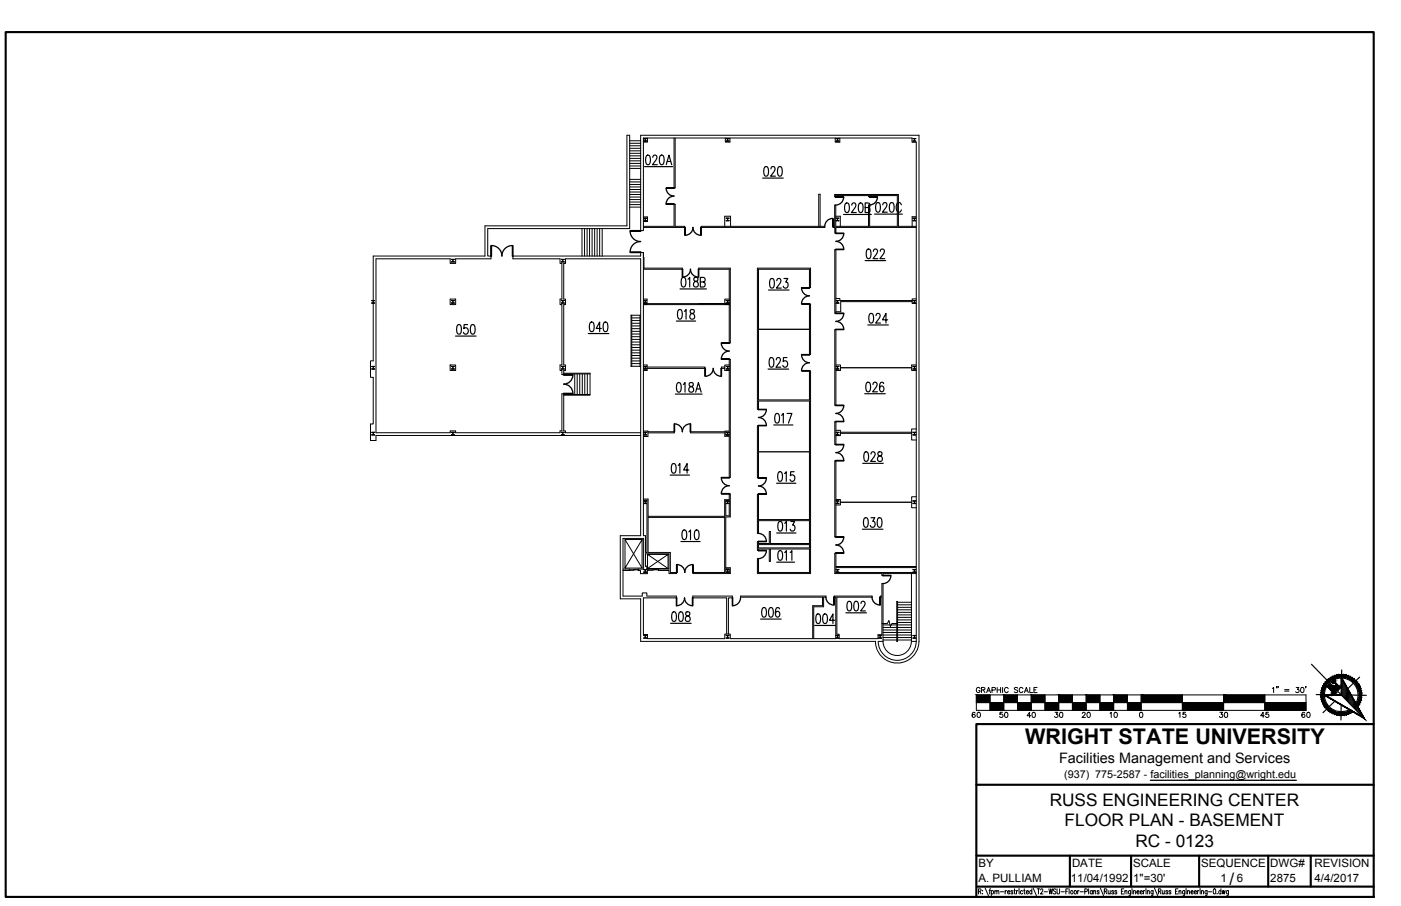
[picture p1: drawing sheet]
<svg xmlns="http://www.w3.org/2000/svg" width="432mm" height="279mm" viewBox="0 0 432 279" stroke-linecap="round" stroke-linejoin="round" font-family="sans-serif">
<defs><g id="words">
<text font-size="6.7" x="315.9" y="229.5">WRIGHT STATE UNIVERSITY</text>
<g font-size="5.3">
<text x="323.5" y="248.4">RUSS ENGINEERING CENTER</text>
<text x="328.1" y="254.9">FLOOR PLAN - BASEMENT</text>
<text x="349.9" y="261.3">RC - 0123</text>
<text x="378.9" y="272.8">/</text>
</g>
<g font-size="4.9">
<text x="298.8" y="222.6">60</text>
<text x="307.3" y="222.6">50</text>
<text x="315.7" y="222.6">40</text>
<text x="324.2" y="222.6">30</text>
<text x="332.7" y="222.6">20</text>
<text x="341.1" y="222.6">10</text>
<text x="362.3" y="222.6">15</text>
<text x="375" y="222.6">30</text>
<text x="387.7" y="222.6">45</text>
<text x="400.4" y="222.6">60</text>
</g>
<text font-size="4.4" x="326.4" y="235.4">Facilities Management and Services</text>
<g font-size="3.5">
<text x="301.6" y="267.4">BY</text>
<text x="330.4" y="267.4">DATE</text>
<text x="349.3" y="267.4">SCALE</text>
<text x="370.2" y="267.4">SEQUENCE</text>
<text x="391.5" y="267.4">DWG#</text>
<text x="405.2" y="267.4">REVISION</text>
<text x="301.6" y="272.1">A. PULLIAM</text>
<text x="330.1" y="272.1">11/04/1992</text>
<text x="349.3" y="272.1">1&quot;=30'</text>
<text x="376.2" y="272.1">1</text>
<text x="381.2" y="272.1">6</text>
<text x="391.5" y="272.1">2875</text>
<text x="405.1" y="272.1">4/4/2017</text>
</g>
<text font-size="3.3" x="328" y="239.9">(937) 775-2587 - facilities_planning@wright.edu</text>
</g></defs>
<!-- layer: A-EXISTING -->
<g fill="none" stroke="#000" stroke-width=".31">
<path d="M194.1 59.2h3.4M194.1 60h3.4M194.1 48.8h3.4M194.1 49.6h3.4M194.1 50.4h3.4M194.1 51.2h3.4M194.1 51.9h3.4M194.1 55.3h3.4M194.1 56.1h3.4M194.1 56.9h3.4M194.1 57.7h3.4M194.1 58.4h3.4"/>
<path d="M194.1 45.7h3.4M194.1 46.5h3.4M194.1 47.3h3.4M194.1 48.1h3.4M194.1 45h3.4M194.1 44.2h3.4M194.1 43.4h3.4M198.4 42.7l.4 .1v.6M198.4 42.7h.1M198.4 43.5v.1M198.4 42.7h.9M198.4 43.6h.9"/>
<path d="M198.8 43.5h-.4M198.8 43.4v.1M198.9 43.4l.4 .1M199.2 42.8h-.3v.6M199.3 42.7h.1M199.3 43.5v.1M199.3 42.7l-.1 .1M199.6 42.6v1.2h-1.3M207.7 42.6v15.3h.4v-15.3M223.6 42.6v1.2h1.4v-1.2M223.8 42.7l.1 .1M223.8 42.7h.9"/>
<path d="M223.8 43.6h.9M223.8 42.7h.1M223.8 43.5v.1M223.9 42.8h.3M224.2 42.7v.8h-.4M224.2 43.4v.1M224.3 42.7v.7M224.3 43.5h.4M224.7 42.7h.1M224.7 43.5v.1M224.7 42.7l-.4 .1M257.4 42.6v1.3h1.4v-1.3"/>
<path d="M257.7 42.7l.4 .1M257.7 43.5h.8M257.7 42.7h.8M257.7 43.6h.8M257.7 42.7h.1M257.7 43.5v.1M258.1 42.8v.6M258.5 42.8h-.4M258.5 42.7h.1M258.5 43.5v.1M258.5 42.7v.1M281.4 42.7l.4 .1v.6"/>
<path d="M281.4 42.7h.9M281.4 43.6h.9M281.4 42.7h.1M281.4 43.5v.1M281.8 43.5h-.4M281.8 43.4v.1M281.8 43.4l.4 .1M282.2 43.4l.1 .1M282.3 42.7l-.4 .1v.6M282.3 43.5v.1M282.3 42.7l-.1 .1M139.1 80h.4"/>
<path d="M139.2 80h.8M139.2 80h.1M140 80h.1M173 80h.4M173 80h.9M173 80h.1M173.9 80h.1M173.9 80h-.4v.7M179.4 70.5v8.5M180.2 70.5v8.5M180.9 70.5v8.5M181.7 70.5v8.5"/>
<path d="M182.5 70.5v8.5M183.3 70.5v8.5M184 70.5v8.5M184.8 70.5v8.5M185.6 70.5v8.5M194.1 60.8h3.4M194.1 61.5h3.4M194.1 62.3h3.4M194.1 63.1h3.4M194.1 63.9h3.4M198.3 77.9l.2 4.8h11.8v.3h-12M198.3 77.9h-.8v1.1h-39.4v.8h14.5v1.4h.6v11h-.6v1.7h.6v18.7h-.6v1.7h.6v1.2h.6v-1.2h.5v-1.7h-.5v-18.7h.5v-1.7h-.5v-11h.5v-1.4h23.2v85.4h-6.3v19.5h6.3v13.1h72.3a6.7 6.7 0 0 0 6.7 6.7 6.7 6.7 0 0 0 6.7-6.7v-156.1h-85.7v29.4h.8v-28.5h82.8v1.3h1.3v130.8h-24.8v-4.1h-.3v6.3h14.5v.5h.4v-.5h10.2"/>
<path d="M198.3 69.8h9.4v-6.8h.4v6.8h2.9v.3h-12.7M198.3 77.9v87.3h.6v5.2h.5v-16.2h-1.1M198.3 66.9h1.3v1.4h-1.3M198.4 67.3h.4M198.4 67.3h.1M198.4 67.3h.9M198.8 67.3v.1M198.8 67.4v.6l-.4 .1h.9M198.9 67.3v.7h.3M199.2 68l.1 .1M199.3 67.3h.1M199.3 67.3h-.4"/>
<path d="M216.1 69.8h38.1v.3h-38.1zM223.4 69.8v-3.1h1.8v3.1M223.8 67.3h.4M223.8 67.3h.9M223.8 67.3h.1M223.9 68l-.1 .1M223.9 68h.3M224.2 67.3v.1M224.2 67.4v.6M224.3 67.3v.7M224.3 68l.4 .1h-.9M224.7 67.3h.1"/>
<path d="M224.7 67.3h-.4M252.3 69.8v-9.9h.5v9.9M257.3 77h.3v19.6h-.3zM257.6 66.7h1.4v3.1M257.7 67.3h.4M257.7 67.3h.8M257.7 67.3h.1M258 67.3l.1 .1M258.1 68l-.4 .1h.8M258.1 67.4v.6M258.1 68h.4M258.2 67.3l-.1 .1"/>
<path d="M258.5 68v.1M258.5 67.3h.1M258.5 67.3h-.3M281.4 67.3h.4M281.4 67.3h.9M281.4 67.3h.1M281.8 67.3v.1M281.8 67.4v.6l-.4 .1h.9M281.9 67.3v.7h.3M281.9 67.3h.3M282.2 68l.1 .1M282.3 67.3h.1"/>
<path d="M282.3 67.3h-.1M282.4 69.8h-5.5v-9.8h-19.6v.7h.3v-.4h10.1v.4h.3v-.4h8.6v9.5h-8.6v-6.6h-.3v6.6h-10.1v-6.5h-.3v6.5h-.6v.3h.6v1.8h.3v-1.8h24.8M282.4 66.8h-1.3v3M114.6 92.7h.1M114.6 93.4l.9 .1zM114.6 92.7h.9M115 92.7h.1M115.5 92.7h-.1M115.5 92.7h.1M138.7 92.2h1.7v1.7h-1.7zM139.1 92.7h.1M139.2 92.7h.1"/>
<path d="M139.2 92.7h.8M139.2 80.7l.8 .1M139.5 80l.1 .1M139.5 92.7l.1 .7M139.6 80.1v.6h-.4M139.6 93.4h-.1M139.7 80l-.1 .7h.4M139.7 92.7l-.1 .7h.4M139.7 80h.3M140 80.7v.1M140 93.4l-.9 .1 .4-.1M140 92.7h.1"/>
<path d="M173 92.7h.1M173 92.7h.9M173.1 80.7l-.1 .1M173.4 92.7v.1M173.4 80v.1M173.4 80.1v.6M173.4 92.8v.6M173.4 93.4l-.4 .1M173.4 80.7l-.4 .1 .8-.1M173.5 93.4h.1M173.5 80.7h.3M173.5 92.8v.6"/>
<path d="M173.5 92.7v.1M173.5 80v.1M173.5 93.4l.4 .1h-.9M173.9 92.7h.1M173.9 92.7h-.1M194.7 97.2v15.8h-.2v-15.8h3M194.7 99.7h2.5M194.7 98.9h2.5M194.7 98h2.5M197.2 97.2v15.8h.3M198.3 92.2h1.1v1.7M198.3 93.9h26.5"/>
<path d="M198.3 93.6h26.5M198.4 92.7h.1M198.4 92.7h.9M198.8 92.7v.7M198.8 93.4h.1M198.9 92.7v.7l.4 .1h-.9l.4-.1M199.3 92.7h.1M199.3 92.7h-.1M215.4 82.7h9.7v23h-.3v-22.7h-9.4zM223.8 92.7h.1M223.8 92.7h.9M224.2 92.7v.7"/>
<path d="M224.2 93.4l-.4 .1h.9l-.4-.1M224.2 93.4h.1M224.3 93.4h.1M224.3 92.7v.7M224.7 92.7h.1M224.7 92.7h-.1M224.8 92.2h-1.4v1.7M233.4 82.7h16.4v6h-.3v-5.7h-15.7v40.3h15.7v-8.9h.3v62.5h-16.4v-4.6h.4v4.2h15.7v-7.2h-12.1v3.8h-.3v-3.8h-3.3v.4h-.4v-2.7h.4v.6h3.3v-3.7h.3v3.7h12.1v-7h-15.7v3.9h-.4v-12.1h.4v7.8h15.7v-36.5h-15.7v2.5h-.4zM249.5 93.8h.3v15.5h-.3zM257.6 92h1.3v.7h22.2M258 92.7l.1 .1M258.1 93.4l-.4 .1"/>
<path d="M258.1 92.8v.6M258.1 93.4l.4 .1h-.8M258.2 92.7l-.1 .1M258.5 92.7h-.8M258.5 92.7h.1M281.1 93h-22v3.1h-1.5M281.4 92.7h.1M281.4 92.7h.9M281.8 92.7v.7M281.8 93.4h.1M281.9 92.7v.7h.3M282.2 93.4l-.8 .1 .4-.1"/>
<path d="M282.3 92.7h.1M282.3 92.7h-.1M282.4 92.2h-1.3v1.4h1.3M114.6 113l.4 .1M114.6 113h.9M114.6 113.8h.9M114.6 113h.1M114.6 113.8h.1M115 113.7l-.4 .1M115 113.1v.6M115.1 113.7l.4 .1M115.4 113l-.3 .1"/>
<path d="M115.5 113h-.1M115.5 113h.1M115.5 113.8h.1M138.7 112.6h1.7v1.7h-1.7zM139.1 113h.5v.7M139.2 113h.1M139.2 113.8h.1M139.2 113h.8M139.2 113.8h.8M139.5 113.8h-.4M139.6 113.7l-.1 .1M140 113.7v.1"/>
<path d="M140 113l-.4 .1v.6l.4 .1M140 113.8h.1M140 113h.1M173 113h.1M173 113.8h.9M173 113.8h.1M173.1 113l.3 .1M173.4 113.1v.6M173.4 113.7l-.4 .1M173.5 113.7v.1M173.5 113.1v.6M173.5 113.8h.4"/>
<path d="M173.8 115.1h8.1v6.8h-8.1M173.8 115.3h8.1M173.9 113h-.9M173.9 113h.1M173.9 113.8h.1M173.9 113l-.4 .1M177.1 115.3v6.4M177.9 115.3v6.4M178.7 115.3v6.4M179.5 115.3v6.4M180.2 115.3v6.4M181 115.3v6.4"/>
<path d="M194.7 113h2.5M194.7 112.1h2.5M194.7 111.3h2.5M194.7 110.5h2.5M194.7 109.6h2.5M194.7 108.8h2.5M194.7 108h2.5M194.7 107.2h2.5M194.7 106.3h2.5M194.7 105.5h2.5M194.7 104.7h2.5M194.7 103.8h2.5"/>
<path d="M194.7 103h2.5M194.7 102.2h2.5M194.7 101.4h2.5M194.7 100.5h2.5M198.3 112.6h1.1v1.7h-1.1M198.4 113h.4v.7M198.4 113h.1M198.4 113.8h.1M198.4 113h.9M198.4 113.8h.9M198.8 113.8h-.4M198.8 113.7v.1"/>
<path d="M199.2 113h-.3v.7l.4 .1M199.3 113h.1M199.3 113.8h.1M199.3 113h-.1M199.4 113.2h17.9v.4h-17.9M223.4 113.2h-1v.4h1M223.8 113h.1M223.8 113h.9M223.8 113.8h.9M223.8 113.8h.1M223.9 113h.3M224.2 113v.7"/>
<path d="M224.2 113.8h-.4M224.2 113.7v.1M224.3 113.7v.1M224.3 113v.7M224.3 113.8h.4M224.7 113h.1M224.7 113.8h.1M224.7 113h-.4M224.8 110.8h.3v36.4h-.3v-12.7h-1.4v-1h-10.5v-.3h10.5v-.3h1.4zM224.8 112.6h-1.4v1.7h1.4M257.3 101.7h.3v23.3h-.3zM257.6 112.6h1.5v1.7h-1.5"/>
<path d="M258.1 113.7l-.4 .1h.8M258.1 113.1v.6M258.1 113.7l.4 .1M258.5 113l-.4 .1M258.5 113h-.8l.4 .1M258.5 113h.1M258.5 113.8h.1M281.4 113h.4v.7M281.4 113h.9M281.4 113.8h.9M281.4 113h.1M281.4 113.8h.1"/>
<path d="M281.8 113.8h-.4M281.8 113.7v.1M282.2 113.7l.1 .1M282.3 113l-.5 .1 .1 .6 .3 .1M282.3 113.8h.1M282.3 113h-.1M282.4 112.6h-1.4v1.7h1.4M114.6 133.3l.4 .1M114.6 134.1h.9M114.6 133.3h.9M114.6 133.3h.1M114.6 134.1h.1"/>
<path d="M115 133.4v.6M115.5 133.3l-.4 .1M115.5 133.3h.1M115.5 134.1h.1M139.1 133.3l.4 .1M139.2 133.3h.1M139.2 134.1h.1M139.2 133.3h.8M139.2 134.1h.8M139.5 133.3l.1 .1M139.5 134.1h-.4M139.6 133.4v.6"/>
<path d="M139.6 134l-.1 .1M139.6 134l.4 .1M140 134.1h.1M140 133.4h-.4v.6M140 133.3h.1M140 133.3v.1M173 133.3l.4 .1M173 133.3h.9M173 134.1h.9M173 133.3h.1M173 134.1h.1M173.4 133.4v.6"/>
<path d="M173.5 133.4v.6M173.5 134.1h-.5M173.5 133.3v.1M173.5 134.1h.4M173.8 121.7h8.1M173.9 133.3h.1M173.9 134.1h.1M173.9 133.3l-.4 .1M197.5 133.4h-23.2v-.5h-.5v-11.5h-.6v11.5h-.6v.5h-32.2v-.5h-1.7v.5h-22.8v-53.6h22.8v1.4h1.7v-1.4h10.9v-.8h-1v-8.5h43.8v-28.8h-.9v28h-43.7v9.3h-34.5v32.3h-.8v5.1h.8v14.4h-.8v5h1.7v-1.5h81.6M198.3 132.9h1.4v1.7h-1.4M198.4 133.3l.4 .1M198.4 133.3h.1"/>
<path d="M198.4 134.1h.1M198.4 133.3h.9M198.4 134.1h.9M198.8 133.3v.1M198.8 134.1h-.4M198.8 133.4v.6M198.8 134v.1M198.9 134l.4 .1M199.3 133.3h.1M199.3 134.1h.1M199.3 133.3l-.4 .1v.6M199.7 133.2h8.1v.3h-8.1"/>
<path d="M223.7 133.3h1.1v.9h-1.1zM223.8 133.3l.4 .1M223.8 133.3h.9M223.8 134.1h.9M223.8 133.3h.1M223.8 134.1h.1M224.2 133.3v.1M224.2 133.4v.7h-.4M224.2 134v.1M224.3 133.4v.6M224.3 133.3v.1M224.3 134.1h.4"/>
<path d="M224.7 133.3h.1M224.7 134.1h.1M224.7 133.3l-.4 .1M233.4 131.3h.4v16.1h-.4zM257.3 130h.3v7h-.3zM257.6 132.7h1.4v1.6h-1.4M257.7 134.1h.8zM258.1 133.4v.6M258.5 133.3h-.8l.4 .1M258.5 133.3h.1M258.5 134.1h.1M258.5 133.3l-.4 .1"/>
<path d="M259 133.3h22M259 133.6h22M281.4 133.3l.4 .1M281.4 133.3h.9M281.4 134.1h.9M281.4 133.3h.1M281.4 134.1h.1M281.8 133.3v.1M281.8 134.1h-.4M281.8 133.4v.6M281.8 134v.1M281.8 134l.4 .1"/>
<path d="M282.2 134.1h.1M282.2 133.4h-.3v.6M282.3 133.3h.1M282.3 134.1h.1M282.3 133.3l-.1 .1M282.4 132.3h-1.4v3.4h1.4M198.3 153.9h1.4v5.3h23.6v-5.1h1.5v-1.8h.3v7.1h-1.4v15.7h1.4v1.8h-11.5v-.4h9.7v-16.9h-23.6v10.8h6.9v6.1h1.9v.4h-2.3v-1h-3.3v-.4h3.3v-4.7h-7.3v3.8h.5v.9h.3l-.2 1.4h-2.1v-1h-.7v-.4h1.7v-9.5h-6.4v17.8h5.9v-.9h1.5v.9M198.4 154.5h.4M198.4 154.5h.1M198.4 154.5h.9M198.8 154.5v.1M198.8 154.6v.6l-.4 .1h.9"/>
<path d="M198.9 154.5v.7l.3 .1M199.2 155.2l.1 .1M199.3 154.5h.1M199.3 154.5h-.4M223.7 154.4h1.1v4.7h-1.1zM223.8 154.5h.4M223.8 154.5h.9M223.8 154.5h.1M223.9 155.2l-.1 .1M223.9 155.3h.3M224.2 154.5v.1M224.2 154.6v.7"/>
<path d="M224.3 154.5v.8M224.3 155.3h.4h-.9M224.7 154.5h.1M224.7 154.5h-.4M257.3 142.1h.3v23.4h-.3zM257.6 154h1.4v1.7h-1.4M258 154.5l.1 .1M258.1 155.2l-.4 .1M258.1 154.6v.6M258.1 155.2l.4 .1M258.2 154.5l-.1 .1M258.5 155.2v.1"/>
<path d="M258.5 154.5h-.8h.4M258.5 155.3h-.8M258.5 154.5h.1M258.5 154.5h-.3M281.4 154.5h.4M281.4 154.5h.9M281.4 154.5h.1M281.8 154.5v.1M281.8 154.6v.6l-.4 .1h.9M281.9 154.5v.7l.3 .1M281.9 154.5h.3M282.2 155.2l.1 .1"/>
<path d="M282.3 154.5h.1M282.3 154.5h-.1M282.4 153.2h-1.4v3.4h1.4M192 175.5h2.1v.4h-2.1M192.6 166.4l5.3 8.8M194.1 175.7h2.6M196.7 175.6l-2.6 .2M197.9 166.4l-5.3 8.8h5.3v-8.8h-5.3v8.8M198.4 176.5h.1M198.4 176.5h.9M198.5 176.4h-.1M199.2 176.4h.1"/>
<path d="M199.2 175.7h-.3v.7M199.3 175.7l-.9-.1 .4 .1v.7M199.3 176.5h.1M199.3 175.6l-.1 .1M199.6 171l6.3 4.3M199.7 175.7h3.2M202.9 175.6l-3.2 .2M205.9 171l-6.3 4.3h6.3v-4.3h-6.3v4.3M223.7 175.4h1.1v1.1h-1.1zM223.8 175.6l.1 .1M223.8 175.7l.9-.1-.4 .1M223.8 176.5h.9"/>
<path d="M223.8 176.5h.1M223.9 176.4h-.1M223.9 175.7h.3M224.2 175.7v.7M224.3 175.7v.7M224.6 176.4h.1M224.7 176.5h.1M233.8 168h15.7v1h-15.7zM257.7 175.6l.4 .1M257.7 175.6l.8 .1M257.7 176.4l.8 .1M258.1 176.4h-.1"/>
<path d="M258.1 175.7v.7M258.1 176.4h.1M258.5 176.4h.1M258.5 175.7h-.4M258.5 176.5h.1M258.5 175.6v.1M280.9 176.9v20.9M281.4 176.5h.9M281.4 176.5h.1M281.4 176.4h.1M282.2 176.4h.1M282.2 175.7h-.3v.7"/>
<path d="M282.3 175.7l-.9-.1 .4 .1v.7M282.3 176.5h.1M282.3 175.6l-.1 .1M282.4 176.5h-24.8v-1.5h24.8v22.8M198.4 196h.4M198.4 196h.9M198.4 196.8h.9M198.4 196h.1M198.4 196.8h.1M198.8 196h.1M198.8 196.7l-.4 .1M198.8 196.1v.6"/>
<path d="M198.8 196.7h.1M198.9 196.1v.6l.4 .1M199.3 196h.1M199.3 196.8h.1M199.3 196h-.4M199.4 183.8h9.1v.6h-10.2v11.3h1.3v1.2h23.8v-1.4h1.7v1.4h32.5v-12.7h-.5v-.4h11.7v.4h-10.9v11.4h.7v1.3h12v-1.2h1.2v-11.5h-.5v-.4h.5v-3.8h.4v17.8M223.8 196h.4M223.8 196h.9M223.8 196.8h.9M223.8 196h.1M223.8 196.8h.1M224 195.5v-11.1h-10.5v-.6h12.2v.6h-1.2v11.1"/>
<path d="M224.2 196.7l-.4 .1M224.2 196.1v.6M224.2 196.7h.1M224.3 196.7h.1M224.3 196.1v.6M224.3 196h.1M224.3 196.7l.4 .1M224.7 196h.1M224.7 196.8h.1M224.7 196h-.4M250.5 196.9v-10.1h3v-2.6h-25.2v-.4h26.3v.4h-.8v2.9h-3v9.8M257.7 196h.8"/>
<path d="M257.7 196.8h.8M257.7 196h.1M257.7 196.8h.1M258.1 196.7l-.4 .1M258.1 196.1v.6M258.1 196.7l.4 .1M258.5 196h.1M258.5 196.8h.1M270.8 196h.4M270.8 196h.9M270.8 196.8h.9M270.8 196h.1"/>
<path d="M270.8 196.8h.1M271.2 196.1v.6l-.4 .1M271.3 196.7h.1M271.3 196.1v.6M271.3 196h.1M271.3 196.7l.4 .1M271.7 196h.1M271.7 196.8h.1M271.7 196h-.4M271.8 192.3h1.7l.5-.9 .4 1.8 .5-.9h1.7M272.2 197.8a4.4 4.4 0 0 0 4.3 4.4 4.4 4.4 0 0 0 4.4-4.4M272.2 194.3h4.2"/>
<path d="M272.2 193.5h4.2M272.2 197.4h4.2M272.2 196.6h4.2M272.2 195.8h4.2M272.2 195h4.2M272.2 192.7h2.1M274.7 192.7h1.7M276.4 185.5h.2v12.3h-.2zM276.6 194.3h4.3M276.6 193.5h4.3M276.6 197.4h4.3M276.6 196.6h4.3"/>
<path d="M276.6 195.8h4.3M276.6 195h4.3M276.6 192.7h4.3M276.6 188.1h4.3M276.6 188.8h4.3M276.6 189.6h4.3M276.6 192h4.3M276.6 191.2h4.3M276.6 190.4h4.3M276.6 185.7h4.3M276.6 186.5h4.3M276.6 187.3h4.3"/>
<path d="M280.9 197.8h1.5M281.4 196h.4M281.4 196h.9M281.4 196.8h.9M281.4 196h.1M281.4 196.8h.1M281.8 196h.1M281.8 196.7l-.4 .1M281.8 196.1v.6M281.8 196.7h.1M281.9 196.1v.6h.3M282.2 196.7l.1 .1"/>
<path d="M282.2 196h-.4M282.3 196h.1M282.3 196.8h.1M282.3 196h-.1M282.4 197.8a5.9 5.9 0 0 1-5.9 5.8 5.9 5.9 0 0 1-5.8-5.8h1.5"/>
</g>
<!-- layer: ROOM-NUMBER -->
<g fill="none" stroke="#000" stroke-width=".36">
<path d="M198.6 51.4h8.7M199.3 48l.5-.2a2.02 2.02 0 0 1 0 3h-.2a2.29 2.29 0 0 1-.3-2.8zM201.2 48.5l.1-.4a.68 .68 0 0 1 1-.1 .68 .68 0 0 1 .1 1l-1.3 1.8h1.5M203.5 48l.6-.2a2.02 2.02 0 0 1 0 3h-.3a2.29 2.29 0 0 1-.3-2.8zM205.3 50.8l.9-3 .8 3M205.6 49.8h1.1M235 54.9h6.4M235.7 51.5l.5-.1a2.02 2.02 0 0 1 0 2.9h-.2a1.77 1.77 0 0 1-.5-2.4zM237.6 52.1l.1-.4a.68 .68 0 0 1 1-.2 .68 .68 0 0 1 .1 1l-1.3 1.8h1.5M239.9 51.5l.6-.1a2.02 2.02 0 0 1 0 2.9h-.2a1.77 1.77 0 0 1-.6-2.4zM260 66.1h8.6M260.6 62.7l.5-.1a2.02 2.02 0 0 1 0 2.9h-.2a2.29 2.29 0 0 1-.3-2.8z"/>
<path d="M262.5 63.3l.1-.4a.68 .68 0 0 1 1-.2 .68 .68 0 0 1 .1 1l-1.3 1.8h1.5M264.9 62.7l.5-.1a2.02 2.02 0 0 1 0 2.9h-.2a2.29 2.29 0 0 1-.3-2.8zM266.7 64l1.2-.1 .2-.5-.2-.7-1.2-.1v2.9h.9a.82 .82 0 0 0 .6-.7 .82 .82 0 0 0-.6-.8M267.3 76.9l.5-.1a1.77 1.77 0 0 1 .5 2.4l-.2 .4-.5 .2a2.32 2.32 0 0 1-.3-2.9zM269.2 77.5l.4-.7 .6 .1 .3 .5-.4 1-1 1.4h1.5M269.5 66h8.6M270.2 62.6l.5-.1a1.77 1.77 0 0 1 .5 2.4l-.2 .4-.5 .1a2.32 2.32 0 0 1-.3-2.8zM271.3 77.5l.4-.7 .7 .1 .2 .5-.3 1-1.1 1.4h1.5M272.1 63.2l.4-.7 .6 .1 .3 .4-.4 1-1 1.4h1.5M274.4 62.6l.5-.1a1.77 1.77 0 0 1 .6 2.4l-.2 .4-.6 .1a2.32 2.32 0 0 1-.3-2.8zM277.8 63.2a.83 .83 0 0 0-1-.7 .83 .83 0 0 0-.6 1.1l.1 1.1a.74 .74 0 0 0 .8 .8 .74 .74 0 0 0 .7-.8M182 99.5l.5-.2a2.02 2.02 0 0 1 0 3h-.2a1.77 1.77 0 0 1-.5-2.4z"/>
<path d="M186.2 99.5l.5-.2a2.02 2.02 0 0 1 0 3h-.2a1.77 1.77 0 0 1-.5-2.4zM208.5 99h5.9M209.1 95.6l.5-.1a1.77 1.77 0 0 1 .6 2.3l-.2 .5-.6 .1a2.32 2.32 0 0 1-.3-2.8zM209.6 89.1h8.1M210.2 85.7l.6-.2a1.77 1.77 0 0 1 .5 2.4l-.2 .5-.5 .1a2.32 2.32 0 0 1-.4-2.8zM210.9 96l.5-.5v2.9M212 86.1l.6-.6v3M212.8 95.6v.8a1.18 1.18 0 0 1 1.1 .6 1.18 1.18 0 0 1 0 1.3 .92 .92 0 0 1-1.4-.7 .92 .92 0 0 1 1.2-1l.2-.2a.62 .62 0 0 0-.3-.9zM213.9 85.7v.8a1.18 1.18 0 0 1 1.1 .6 1.18 1.18 0 0 1 0 1.3 .92 .92 0 0 1-1.3-.7 .92 .92 0 0 1 1.1-1l.2-.2a.62 .62 0 0 0-.3-1zM215.9 86.9l1.2-.1 .2-.4-.2-.7-1.2-.2v3h.9a.83 .83 0 0 0 .6-.8 .83 .83 0 0 0-.6-.8M236.8 89.4h6.4M237.5 86l.5-.1a1.77 1.77 0 0 1 .6 2.4l-.2 .4-.6 .2a2.32 2.32 0 0 1-.3-2.9z"/>
<path d="M239.4 86.6l.4-.7 .7 .1 .2 .4-.3 1-1.1 1.5h1.5M241.6 85.9h1.2l-.6 1.1a.86 .86 0 0 1 .6 1.2 .86 .86 0 0 1-1.3 .4l-.1-.3M266.6 80.4h6.4M268.1 96.8l.5-.1a1.77 1.77 0 0 1 .5 2.4l-.2 .4-.5 .1a2.32 2.32 0 0 1-.3-2.8zM270 97.4l.4-.7 .7 .1 .2 .4-.4 1-1 1.4h1.5M273.6 98.6h-1.6l1.1-1.9v2.9M140.4 103.6h6.3M141 100.2l.6-.1a2.02 2.02 0 0 1 0 3h-.2a2.29 2.29 0 0 1-.4-2.9zM144.1 100.1h-1l-.1 1.3a.94 .94 0 0 1 1.4 .5 .94 .94 0 0 1-1 1.2l-.6-.6M145.3 100.2l.5-.1a2.02 2.02 0 0 1 0 3h-.2a2.29 2.29 0 0 1-.3-2.9zM181.3 102.9h6.4M185.3 101.3h-1.5l1-2v3"/>
<path d="M208.8 118.1l.5-.1a2.02 2.02 0 0 1 0 2.9h-.2a2.29 2.29 0 0 1-.3-2.8zM210.6 118.5l.5-.5v2.9M212.5 118.1v.9a1.08 1.08 0 0 1 1.2 .7 1.08 1.08 0 0 1-.5 1.2 .93 .93 0 0 1-1-.9 .93 .93 0 0 1 1.2-.9l.2-.1a.63 .63 0 0 0-.4-1zM214.7 119.9h1.1M236.7 113.8h6.4M237.4 110.4l.5-.1a2.02 2.02 0 0 1 0 2.9h-.2a1.77 1.77 0 0 1-.6-2.4zM239.3 111l.1-.4a.68 .68 0 0 1 .9-.2 .68 .68 0 0 1 .1 1l-1.2 1.8h1.4M242.5 110.3h-1l-.1 1.2a.94 .94 0 0 1 1.4 .6 .94 .94 0 0 1-1 1.1l-.5-.5M267.2 118l.5-.1a2.02 2.02 0 0 1 0 2.9h-.2a1.77 1.77 0 0 1-.6-2.4zM267.5 100.2h6.3M269.1 118.6l.1-.4a.68 .68 0 0 1 .9-.2 .68 .68 0 0 1 .1 1l-1.2 1.8h1.4M272.3 118.3l-.1-.3-.5-.1a2.32 2.32 0 0 0-.3 2.8 .82 .82 0 0 0 1.1-.8 .82 .82 0 0 0-1.1-.8l-.3 .8"/>
<path d="M208.1 121.5h8.3M214.4 120.9l.9-2.9 .8 2.9M238.5 131.1h5.9M239.1 127.6l.5-.1a2.02 2.02 0 0 1 0 3h-.2a1.77 1.77 0 0 1-.5-2.4zM240.9 128.1l.5-.6v3M242.6 127.5h1.5l-1.1 3M266.5 121.4h6.4M266.5 139.5l.6-.2a2.02 2.02 0 0 1 0 3h-.2a2.29 2.29 0 0 1-.4-2.8zM270.7 139.5v.8a1.08 1.08 0 0 1 1.1 .7 1.08 1.08 0 0 1-.4 1.3 .93 .93 0 0 1-1-1 .93 .93 0 0 1 1.1-.8l.2-.2a.63 .63 0 0 0-.3-1zM206.6 146.5h5.9M207.2 143.1l.5-.1a2.02 2.02 0 0 1 0 2.9h-.2a1.77 1.77 0 0 1-.5-2.4zM209 143.5l.5-.5v2.9"/>
<path d="M212.3 144.9h-1.6l1.1-1.9v2.9M239.4 149h5.9M240 145.6l.5-.1a1.77 1.77 0 0 1 .6 2.4l-.3 .4-.5 .1a2.32 2.32 0 0 1-.3-2.8zM241.8 146l.5-.5v2.9M244.8 145.5h-1.1l-.1 1.2a.95 .95 0 0 1 1.5 .6 .95 .95 0 0 1-1.1 1.1l-.5-.5M265.9 142.9h6.3M266.4 159.8l.6-.1a1.77 1.77 0 0 1 .5 2.3l-.2 .5-.5 .1a2.32 2.32 0 0 1-.4-2.8zM268.4 159.7h1.2l-.6 1.1a.86 .86 0 0 1 .7 1.2 .86 .86 0 0 1-1.4 .3l-.1-.3M268.4 140l.2-.4a.68 .68 0 0 1 .9-.1 .68 .68 0 0 1 .1 1l-1.3 1.8h1.5M270.7 159.8l.5-.1a1.77 1.77 0 0 1 .5 2.3l-.2 .5-.5 .1a2.32 2.32 0 0 1-.3-2.8zM209.9 167h5.9M210.5 163.6l.5-.2a2.02 2.02 0 0 1 0 3h-.2a2.29 2.29 0 0 1-.3-2.8z"/>
<path d="M212.3 164l.5-.6v3M214.3 163.6l.5-.2a2.02 2.02 0 0 1 0 3h-.2a2.29 2.29 0 0 1-.3-2.8zM239.4 173.4h5.5M239.4 164.4h5.9M240 170l.6-.2a2.02 2.02 0 0 1 0 3h-.2a1.77 1.77 0 0 1-.6-2.4zM240 160.9l.6-.1a1.77 1.77 0 0 1 .5 2.4l-.2 .4-.5 .2a2.32 2.32 0 0 1-.4-2.9zM241.8 170.4l.6-.6v3M241.8 161.4l.6-.6v3M243.5 170.4l.6-.6v3M243.7 160.8h1.2l-.6 1.1a.86 .86 0 0 1 .7 1.2 .86 .86 0 0 1-1.4 .4l-.1-.3M265.8 163.2h6.4M206.7 192.2h6.3"/>
<path d="M207.3 188.8l.5-.1a2.02 2.02 0 0 1 0 2.9h-.2a1.77 1.77 0 0 1-.5-2.4zM209.4 188.8l.6-.1a2.02 2.02 0 0 1 0 2.9h-.2a1.77 1.77 0 0 1-.6-2.4zM211.4 188.8v.9a1.18 1.18 0 0 1 1.2 .6 1.18 1.18 0 0 1-.1 1.2 .92 .92 0 0 1-1.3-.7 .92 .92 0 0 1 1.1-1l.2-.1a.63 .63 0 0 0-.3-1zM234.4 190.9h6.4M235.1 187.5l.5-.1a2.02 2.02 0 0 1 0 2.9h-.2a1.77 1.77 0 0 1-.5-2.4zM237.2 187.5l.5-.1a2.02 2.02 0 0 1 0 2.9h-.2a1.77 1.77 0 0 1-.5-2.4zM240.3 187.8l-.2-.3-.5-.1a2.32 2.32 0 0 0-.3 2.8 .82 .82 0 0 0 1.1-.8 .82 .82 0 0 0-1.1-.8l-.3 .7M251.1 192.9h6.3M251.7 189.5l.6-.2a2.02 2.02 0 0 1 0 3h-.2a2.29 2.29 0 0 1-.4-2.8zM253.9 189.5l.5-.2a2.02 2.02 0 0 1 0 3h-.2a2.29 2.29 0 0 1-.3-2.8zM257.3 191.3h-1.6l1-2v3M260.7 189h6.4"/>
<path d="M261.3 185.6l.6-.2a2.02 2.02 0 0 1 0 3h-.2a2.29 2.29 0 0 1-.4-2.8zM263.5 185.6l.5-.2a2.02 2.02 0 0 1 0 3h-.2a2.29 2.29 0 0 1-.3-2.8zM265.4 186.1l.1-.4a.68 .68 0 0 1 .9-.1 .68 .68 0 0 1 .1 1l-1.2 1.8h1.4"/>
</g>
<!-- layer: A-DOOR -->
<g fill="none" stroke="#000" stroke-width=".4">
<path d="M205.3 58a2.42 2.42 0 0 0 2.4 2.5 2.42 2.42 0 0 0-2.4 2.4M205.3 57.9l2.4 .2zM151.3 75.7h.2v3.3h-.2zM151.5 75.7a3.2 3.2 0 0 1 3.2 3.3M157.9 75.7a3.2 3.2 0 0 0-3.2 3.3M157.9 75.7h.2v3.3h-.2zM194.2 71.3a3.2 3.2 0 0 0 3.2 3.2 3.2 3.2 0 0 0-3.2 3.2M194.2 77.7h3.3v.2h-3.3zM194.2 71.1h3.3v.2h-3.3zM205.3 62.9l2.4 .1zM211 70.1l.2 2.5zM211.2 72.6a2.39 2.39 0 0 0 2.4-2.5 2.42 2.42 0 0 0 2.4 2.5"/>
<path d="M216 70.1l.1 2.5zM256.6 67.4a2.42 2.42 0 0 0-2.4 2.4M256.6 67.4l.1 2.4zM257.6 60.7l2.4 .1zM257.6 71.9l2.4 .1zM257.6 76.9l2.4 .1zM260 60.8a2.42 2.42 0 0 1-2.4 2.4M260 72a2.42 2.42 0 0 1-2.4 2.4 2.42 2.42 0 0 1 2.4 2.5M268 60.7l2.4 .1zM270.4 60.8a2.42 2.42 0 0 1-2.4 2.4M210.3 83l.1 2.4zM210.4 85.4a2.39 2.39 0 0 0 2.4-2.4 2.42 2.42 0 0 0 2.4 2.4"/>
<path d="M215.2 83l.2 2.4zM247.1 88.8a2.39 2.39 0 0 0 2.4 2.4 2.42 2.42 0 0 0-2.4 2.4M247.1 93.7l2.4 .1zM247.1 88.7l2.4 .1zM257.6 96.6l2.4 .1zM260 96.7a2.42 2.42 0 0 1-2.4 2.4 2.42 2.42 0 0 1 2.4 2.4M173.8 115.5l2.8 .1zM176.6 115.6a2.83 2.83 0 0 1-2.9 2.9 2.83 2.83 0 0 1 2.9 2.8M217.3 113.6l.1 2.4zM217.4 116a2.42 2.42 0 0 0 2.4-2.4 2.42 2.42 0 0 0 2.5 2.4M222.3 113.6l.1 2.4zM222.3 105.9a2.39 2.39 0 0 0 2.5 2.4 2.42 2.42 0 0 0-2.5 2.4"/>
<path d="M222.3 110.7l2.5 .1zM222.3 105.7l2.5 .2zM233.8 101.6h15.7M247.1 109.4a2.42 2.42 0 0 0 2.4 2.5 2.42 2.42 0 0 0-2.4 2.4M247.1 114.3l2.4 .1zM247.1 109.3l2.4 .1zM257.6 101.6l2.4 .1zM259.1 113.4h21.9M173.8 121.3l2.8 .1zM207.8 130.7l.1 2.5zM207.9 130.7a2.42 2.42 0 0 1 2.4 2.4M212.7 130.7a2.42 2.42 0 0 0-2.4 2.4"/>
<path d="M212.7 130.7l.2 2.5zM233.8 126.2l2.4 .1zM233.8 131.2l2.4 .1zM233.8 139.3h15.7M236.2 126.3a2.42 2.42 0 0 1-2.4 2.4 2.42 2.42 0 0 1 2.4 2.5M257.6 139.6a2.42 2.42 0 0 1 2.4 2.4M257.6 137l2.4 .2zM257.6 129.9l2.4 .1zM257.6 125l2.4 .1zM260 137.2a2.42 2.42 0 0 1-2.4 2.4M260 125.1a2.42 2.42 0 0 1-2.4 2.4 2.42 2.42 0 0 1 2.4 2.4M222.3 147.4a2.39 2.39 0 0 0 2.5 2.4 2.42 2.42 0 0 0-2.5 2.4"/>
<path d="M222.3 152.2l2.5 .1zM222.3 147.2l2.5 .2zM233.8 147.4l2.4 .1zM233.8 152.3l2.4 .1zM236.2 147.5a2.42 2.42 0 0 1-2.4 2.4 2.38 2.38 0 0 1 2.4 2.4M257.6 142l2.4 .1zM259 154.9h22M208.5 174.1l.2 2.4zM208.6 174.1a2.42 2.42 0 0 1 2.5 2.4 2.38 2.38 0 0 1 2.4-2.4M213.5 174.1l.1 2.4zM233.8 164.5a2.42 2.42 0 0 1 2.4 2.4M233.8 166.9l2.4 .1z"/>
<path d="M233.8 169.7l2.4 .2zM236.2 169.8a2.42 2.42 0 0 1-2.4 2.5M257.6 165.5l2.4 .2zM257.6 170.5l2.4 .1zM260 165.7a2.42 2.42 0 0 1-2.4 2.4 2.38 2.38 0 0 1 2.4 2.4M272.2 177.4l2.4 .2zM274.6 177.5a2.42 2.42 0 0 1-2.5 2.5M208.5 184.4l.1 2.4zM208.6 186.8a2.42 2.42 0 0 0 2.4-2.4 2.42 2.42 0 0 0 2.4 2.4M213.4 184.4l.1 2.4zM225.7 184.4l.1 2.4zM228.2 184.4a2.42 2.42 0 0 1-2.4 2.4"/>
<path d="M254.5 184.2a2.42 2.42 0 0 0 2.5 2.4M257 184.2l.1 2.4zM268.8 184.2a2.42 2.42 0 0 0 2.4 2.4M271.2 184.2l.1 2.4z"/>
</g>
<!-- layer: NORTH -->
<g fill="#000" stroke="#000" stroke-width=".31">
<path d="M409.3 211.8l1.6-.3-.8 1.2zM411 213.9l-.1 .2zM411 209.9l-.4 .5zM411.1 213.4l-.1 .2zM411.2 210.2l-.1 .1zM411.2 210.1l-.2 .1zM411.2 210l-.2 .2zM411.2 209.9l-.2 .3zM411.2 210.1l-.1 .2zM411.3 210.2l-.1 .1zM411.6 213.4l-.4 .4zM413.3 211.7l-.4 .5z"/>
<path d="M411.1 209.8l-.4 .6zM411.1 209.8l-.4 .6z"/>
<path d="M411.1 209.8l-.4 .5zM411.1 209.8l-.4 .5z"/>
<path d="M411.2 209.7l-.4 .6zM411.1 209.8l-.3 .5z"/>
<path d="M411.2 209.6l-.4 .7zM411.2 209.6l-.4 .7z"/>
<path d="M409.1 211.7l1.8 1.8zM409.1 211.7l1.8 1.8zM409.6 211.2l-.5 .5zM409.6 211.2l-.4 .5zM409.6 211.2l2.8 .5zM409.6 211.3l3 .5zM411.1 210.4l1.5 1.4zM411.1 210.4l1.5 1.4z"/>
<path d="M411.3 209.6l-.5 .6zM411.3 209.6l-.5 .6z"/>
<path d="M411.2 213.5l-.3 .6zM411.2 213.5l-.3 .6z"/>
<path d="M411 213.9l-.1 .2zM411 213.9l-.1 .2zM411 213.9l-.1 .2z"/>
<path d="M411.3 209.6l-.4 .6zM411.3 209.6l-.4 .6z"/>
<path d="M411.3 213.5l-.4 .6zM411.3 213.5l-.4 .6z"/>
<path d="M411.3 213.5l-.4 .6zM411.2 213.5l-.3 .6z"/>
<path d="M410.1 212.7l.8 .8 .1-.1zM410.2 212.5l.8 .9z"/>
<path d="M411.3 209.6l-.4 .6zM411.3 209.6l-.4 .6z"/>
<path d="M411.3 213.5l-.4 .6zM411.3 213.5l-.4 .6z"/>
<path d="M411 213.4l-.1 .1zM411 213.4l-.1 .1z"/>
<path d="M411.3 209.6l-.4 .6zM411.3 209.6l-.4 .6z"/>
<path d="M411.3 213.5l-.4 .6zM411.3 213.5l-.4 .6z"/>
<path d="M411 213.4l-.1 .1zM411 213.4l-.1 .1z"/>
<path d="M411.3 209.7l-.4 .5zM411.3 209.6l-.4 .6z"/>
<path d="M409.6 211.2l-.3 .6 1.6-.3zM409.1 211.7l.5-.5z"/>
<path d="M411 213.4v.2zM411 213.4l-.1 .1z"/>
<path d="M411.3 209.7l-.4 .5zM411.3 209.7l-.4 .5z"/>
<path d="M411 213.6l.1-.1zM411.1 213.4l-.1 .2zM411 213.4v.2z"/>
<path d="M411.2 210l-.2 .2zM411.2 210l-.2 .2zM411.2 210l-.2 .2z"/>
<path d="M411.2 209.9l-.2 .3zM411.2 209.9l-.2 .3zM411.2 209.9l-.2 .3z"/>
<path d="M411.4 213.5l-.5 .6zM411.3 213.5l-.4 .6zM411.3 213.5l-.4 .6zM411.3 213.5l-.4 .6z"/>
<path d="M411 213.6l.1-.1zM411.1 213.5l-.1 .1zM411.1 213.5l-.1 .1zM411.1 213.5l-.1 .1z"/>
<path d="M411.2 210l-.2 .2zM411.2 210l-.2 .2z"/>
<path d="M411.2 210l-.2 .2zM411.2 210l-.2 .2z"/>
<path d="M411 209.9l-.4 .5zM411 209.9l-.4 .5z"/>
<path d="M411.2 213.5l-.2 .3zM411.2 213.5l-.2 .4z"/>
<path d="M411.2 213.5l-.2 .3zM411.2 213.5l-.2 .3z"/>
<path d="M411.2 213.5l-.2 .2zM411.2 213.5l-.2 .2z"/>
<path d="M411.2 213.5l-.2 .2zM411.1 213.5l-.1 .1zM411.1 213.5l-.1 .1zM411.1 213.5l-.1 .1z"/>
<path d="M411.2 210.1l-.2 .1zM411.2 210l-.2 .2z"/>
<path d="M411.2 213.5l-.2 .3zM411.2 213.5l-.2 .3z"/>
<path d="M411.2 213.5l-.2 .3zM411.2 213.5l-.2 .3z"/>
<path d="M411.2 213.5l-.2 .2zM411.2 213.5l-.2 .2zM411.2 213.5l-.2 .2zM411.2 213.5l-.2 .3z"/>
<path d="M411.2 213.5l-.2 .2zM411.2 213.5l-.2 .2z"/>
<path d="M411.2 213.5l-.2 .2zM411.2 213.5l-.2 .2z"/>
<path d="M411.2 210.1l-.2 .2zM411.2 210.1l-.2 .1zM411.2 210.1l-.2 .1z"/>
<path d="M411.4 213.5l-.4 .6zM411.4 213.5l-.4 .6z"/>
<path d="M411.2 210.1l-.2 .2zM411.2 210.1l-.2 .2zM411.2 210.1l-.2 .2zM411.2 210.1l-.2 .2z"/>
<path d="M411.2 210.1l-.1 .2zM411.2 210.1l-.1 .2z"/>
<path d="M410.5 210.3l.1 .2zM410.5 210.3l.8-.7zM411.3 209.6l-.7 .7zM411.3 209.6l.1 .1z"/>
<path d="M411.5 213.4l-.4 .6zM411.4 213.5l-.3 .5z"/>
<path d="M411.2 210.2v.1zM411.2 210.2l-.1 .1z"/>
<path d="M411.2 210l-.2 .2zM411.2 210l-.2 .2z"/>
<path d="M411.3 210.2l-.1 .1zM411.2 210.2v.1z"/>
<path d="M411.5 213.4l-.4 .5zM411.5 213.4l-.4 .5z"/>
<path d="M411.3 209.7l-.1 .2zM411.3 209.7l-.1 .2z"/>
<path d="M411.6 213.4l-.4 .4zM411.6 213.4l-.4 .4z"/>
<path d="M411.6 213.4l-.4 .5zM411.6 213.4l-.4 .5z"/>
<path d="M411.2 213.5l-.2 .3zM411.2 213.5l-.2 .3z"/>
<path d="M411.3 209.7l-.1 .1zM411.3 209.7l-.1 .1z"/>
<path d="M411.3 209.7l-.3 .5zM411.3 209.7l-.3 .5z"/>
<path d="M411.2 210.3l1.8 1.6zM411.2 210.3l1.8 1.7zM413 211.9l.3-.3zM413.3 211.6l-.3 .4zM413.3 211.6l.1 .2zM413.3 211.8l-1.1 1.1zM412.2 212.9l1.1-1.1zM410.3 212.6l1.9 .3zM410.1 212.5l2.1 .4zM410.1 212.5l.9 .9zM410.1 212.5l.9 .9z"/>
<path d="M410.2 212.5l1.2 .3 .8-1.1zM410.9 211.5l1.3 .2-2 .8z"/>
<path d="M411.6 213.3l.1 .1zM411.6 213.4l-.7 .8zM410.9 214.1l.7-.7zM410.8 214l.1 .2z"/>
<path d="M411.4 212.8h.4l.7-1.1zM412.2 211.7h.3l-1.1 1.1z"/>
<path d="M411.8 212.8l.4 .1 .7-1zM412.6 211.6l.3 .3-1.1 .9z"/>
<path d="M411.2 210.4l1.3 1.3 .1-.1zM411.3 210.2l1.3 1.4z"/>
<path d="M413 212l-.8 .9zM412.9 211.9l-.7 1z"/>
<path d="M413.3 211.7l-.7 .8zM413.3 211.7l-.7 .8z"/>
<path d="M413.4 209.1l7.2 12.6-7-12.7zM413.4 209.1l7.2 12.6-.6-.6zM407.8 214.2l12.8 7.5-.6-.6zM407.8 214.2l.8 .2 11.4 6.7zM407.8 214.2l.8 .2 4.7-.2zM408.6 214.4l4.7-.2 .2 .2zM413.4 209.1l-.1 5.1 .2 .2zM413.4 209.1h.2l-.1 5.3z"/>
<path d="M417.4 209.4l.5 .5-.5 .5zM417.4 209.4l-.5 .6 .5 .4zM416.8 209l.6 .4-.5 .6zM416.8 209l-.4 .6 .5 .4zM416.2 208.7l.6 .3-.4 .6zM416.2 208.7l-.3 .6 .5 .3zM415.6 208.4l.6 .3-.3 .6zM415.6 208.4l-.3 .7 .6 .2zM414.9 208.2l.7 .2-.3 .7zM414.9 208.2l-.2 .7 .6 .2zM414.2 208.1l.7 .1-.2 .7zM414.2 208.1l-.1 .7 .6 .1zM413.5 208l.7 .1-.1 .7zM413.5 208v.8h.6zM412.8 208h.7v.8zM412.8 208l.1 .8h.6zM412.1 208.1l.7-.1 .1 .8zM412.1 208.1l.2 .8 .6-.1zM411.4 208.3l.7-.2 .2 .8zM411.4 208.3l.2 .7 .7-.1zM410.8 208.6l.6-.3 .2 .7zM410.8 208.6l.3 .7 .5-.3zM410.1 208.9l.7-.3 .3 .7zM410.1 208.9l.4 .7 .6-.3zM409.5 209.3l.6-.4 .4 .7zM409.5 209.3l.5 .6 .5-.3zM409 209.8l.5-.5 .5 .6zM409 209.8l.5 .5 .5-.4zM409 209.8l.5 .5h-1zM408.5 210.3l.6 .5 .4-.5zM408.5 210.3l.6 .5-1 .1zM408.1 210.9l.6 .4 .4-.5zM408.1 210.9l.6 .4-.9 .2zM407.8 211.5l.6 .3 .3-.5zM407.8 211.5l.6 .3-.9 .3zM407.5 212.1l.7 .3 .2-.6zM407.5 212.1l.7 .3-.9 .4zM407.3 212.8l.7 .2 .2-.6zM407.3 212.8l.7 .2-.8 .5zM407.2 213.5l.7 .1 .1-.6zM407.2 213.5l.7 .1-.8 .6zM407.1 214.2h.8v-.6zM407.1 214.2h.8l-.8 .7zM407.1 214.9h.8v-.7zM407.1 214.9h.8l-.7 .7zM407.9 214.9l-.7 .7 .8-.1zM407.2 215.6l.8-.1-.6 .8zM408 215.5l-.6 .8 .7-.2zM407.4 216.3l.7-.2-.4 .9zM408.1 216.1l-.4 .9 .7-.3zM407.7 217l.7-.3-.4 .9zM408.4 216.7l-.4 .9 .7-.4zM408 217.6l.7-.4-.3 1zM408.7 217.2l-.3 1 .6-.5zM408.4 218.2l.6-.5-.1 1zM409 217.7l-.1 1 .5-.5zM408.9 218.7l.5-.5v1zM409.4 218.2v1l.5-.6zM409.9 218.6l.1 1-.6-.4zM409.9 218.6l.1 1 .4-.6zM410.4 219l.2 1-.6-.4zM410.4 219l.2 1 .4-.7zM411 219.3l.3 1-.7-.3zM411 219.3l.3 1 .2-.7zM411.5 219.6l.5 .8-.7-.1zM411.5 219.6l.5 .8 .2-.7zM412.2 219.7l.5 .9-.7-.2zM412.2 219.7l.5 .9 .1-.8zM412.8 219.8l.6 .8h-.7zM412.8 219.8l.6 .8v-.7zM413.4 219.9l.8 .7h-.8zM413.4 219.9l.8 .7-.1-.8zM414.1 219.8l.8 .6-.7 .2zM414.1 219.8l.8 .6-.2-.7zM414.7 219.7l.9 .5-.7 .2zM414.7 219.7l.9 .5-.3-.7zM415.3 219.5l.9 .4-.6 .3zM415.3 219.5l.9 .4-.3-.6zM415.9 219.3l.9 .3-.6 .3zM415.9 219.3l.9 .3-.4-.6z"/>
<path d="M417.9 217.5l1-.2-.3 .6zM418.3 217l-.4 .5 1-.2zM418.3 217l.9-.4-.3 .7zM418.6 216.4l-.3 .6 .9-.4zM418.6 216.4l.9-.4-.3 .6zM418.8 215.8l-.2 .6 .9-.4zM418.8 215.8l.8-.5-.1 .7zM418.9 215.1l-.1 .7 .8-.5zM418.9 215.1l.8-.6-.1 .8zM418.9 214.5v.6l.8-.6zM418.9 214.5l.8-.7v.7zM418.9 213.9v.6l.8-.7zM419.6 213.1l.1 .7-.8 .1zM418.9 213.2v.7l.7-.8zM419.4 212.4l.2 .7-.7 .1zM418.7 212.6l.2 .6 .5-.8zM419.1 211.7l.3 .7-.7 .2zM418.5 212l.2 .6 .4-.9zM418.8 211.1l.3 .6-.6 .3zM418.2 211.4l.3 .6 .3-.9zM418.4 210.5l.4 .6-.6 .3zM417.8 210.9l.4 .5 .2-.9zM417.9 209.9l.5 .6-.6 .4zM417.4 210.4l.4 .5 .1-1z"/>
</g>
<circle cx="411.2" cy="210.3" r=".18" fill="#000"/>
<g fill="none" stroke="#000" stroke-width=".36">
<path d="M404.2 204.8l6.4 6.6M405.7 214.2l4.7 .1M411.5 216.2l-3.8 3.6M412 212.9l8.3 8.5M413.4 217.3l-.1 4.7M413.5 206.6l-.1 4.7M413.7 209.5v5.1M414 210l-.1 4.8M414.3 210.5l-.1 4.6M414.5 210.9v4.5M414.8 211.4l-.1 4.3M415.1 211.9l-.1 4.1"/>
<path d="M415.6 212.9v3.6M415.9 213.4l-.1 3.4M416.2 213.9l-.1 3.2M416.7 214.9v2.8M417 215.4l-.1 2.5M417.2 215.9v2.3M417.5 216.3v2.2M417.8 216.8l-.1 2M417.9 217a5.2 5.2 0 0 0-3.5-7.8 5.2 5.2 0 0 0-6.1 5.9 5.2 5.2 0 0 0 7.6 3.7M418.1 217.3l-.1 1.8M418.3 217.8v1.5M418.6 218.3v1.3"/>
<path d="M418.9 218.8l-.1 1.1M419.1 208.8l-3.8 3.6v3.9M419.1 219.3v.9M419.4 219.8v.7M421.1 214.4l-4.7-.1v3.1M419.7 220.3v.5M419.9 220.8v.2M420.2 221.2v.1"/>
</g>
<!-- layer: BORDER -->
<path d="M1.7 9.9h421.7v266.7h-421.7zM423.4 223.3h-122.5v53.3M300.9 242h122.5M300.9 263.9h122.5M301 273.4h122.4M329.7 263.9v9.5M348.6 263.9v9.5M369.6 263.9v9.5M390.9 263.9v9.5M404 263.9v9.5" fill="none" stroke="#000" stroke-width=".66"/>
<!-- layer: BORDER-NOTE -->
<path d="M354.6 240.6h44.9" fill="none" stroke="#000" stroke-width=".4"/>
<g fill="none" stroke="#000" stroke-width=".31">
<path d="M301.6 274.9l.7-.1v-.6l-.7-.1v1.6M302 274.9l.4 .8M302.8 274.6h.1M302.8 275.5h.1M303.6 273.8l1 2.4M304.9 274.6h.4M305.3 274.1l-.3 .3v1.3M305.5 274.9l.2-.2a.44 .44 0 0 1 .5 .5 .44 .44 0 0 1-.7 .3M305.5 274.6v1.6M306.6 274.9l.3-.3 .3 .1v1M306.6 274.6v1.1M307.2 274.9l.3-.3 .3 .1 .1 1"/>
<path d="M308.3 275h1M309.8 274.6v1.1M310.3 274.6l-.5 .5M310.5 275.1h.7l-.1-.4a.44 .44 0 0 0-.6 .5 .44 .44 0 0 0 .7 .3M312.2 274.9l-.3-.3-.3 .1v.3l.6 .5-.3 .2-.4-.2M312.5 274.6h.4M312.7 274.1v1.3l.3 .3M313.3 274.6v1.1M313.8 274.6l-.5 .5M314 274.2h.1M314.1 274.6v1.1M315.2 274.9l-.1-.2a.43 .43 0 0 0-.6 .5 .43 .43 0 0 0 .7 .3"/>
<path d="M315.5 274.6h.4M315.7 274.1v1.3l.3 .3M316.3 275.1h.7l-.1-.4a.44 .44 0 0 0-.6 .5 .44 .44 0 0 0 .7 .3M318 274.9l-.1-.2a.43 .43 0 0 0-.6 .5 .43 .43 0 0 0 .7 .3M318 274.1v1.6M318.4 273.8l1 2.4M319.7 274.1h.8M320.1 274.1v1.6M320.7 274.5l.1-.3a.37 .37 0 0 1 .5 0 .37 .37 0 0 1 .1 .5l-.7 1h.8M321.8 275h1M323.3 274.1l.3 1.6 .3-1.6 .2 1.6 .3-1.6M325.5 274.3a.41 .41 0 0 0-.6-.2 .41 .41 0 0 0-.1 .6l.4 .2a.43 .43 0 0 1 .1 .8 .43 .43 0 0 1-.7-.2"/>
<path d="M325.8 274.1v1.4l.3 .2 .4-.2 .1-1.4M327 275h1.1M328.5 274.9h.5M329.2 274.1h-.7v1.6M329.5 274.1v1.6M332.1 274.6v1.1M332.6 274.6l-.5 .5M332.9 275h1M334.3 274.9h.7v-.7l-.7-.1v1.6M335.5 274.1v1.6M336.7 274.9l-.1-.2a.44 .44 0 0 0-.6 .5 .44 .44 0 0 0 .7 .3M336.7 274.6v1.1"/>
<path d="M337.1 274.9l.2-.3 .3 .1 .1 1M337.1 274.6v1.1M338.8 274.9l-.3-.3-.3 .1v.3l.6 .5-.3 .2-.3-.2M339.1 273.8l1 2.4M340.4 274.9l.6-.1 .1-.6-.7-.1v1.6M340.8 274.9l.4 .8M341.5 274.6l.1 1 .3 .1 .3-.3M342.2 274.6v1.1M343.3 274.9l-.3-.3-.3 .1v.3l.6 .5-.3 .2-.4-.2M344.2 274.9l-.2-.3-.4 .1v.3l.6 .5-.2 .2-.4-.2M345.6 274.9h.5M346.4 274.1h-.8v1.6h.8"/>
<path d="M346.7 274.9l.3-.3 .3 .1v1M346.7 274.6v1.1M348.5 274.6l-.1 1.5-.4 .1M348.5 274.9l-.1-.2a.44 .44 0 0 0-.6 .5 .44 .44 0 0 0 .7 .3M348.9 274.2h.1M348.9 274.6v1.1M349.3 274.9l.3-.3 .3 .1v1M349.3 274.6v1.1M350.4 275.1h.7l-.1-.4a.44 .44 0 0 0-.6 .5 .44 .44 0 0 0 .7 .3M351.4 275.1h.7l-.1-.4a.44 .44 0 0 0-.6 .5 .44 .44 0 0 0 .7 .3M352.4 274.6v1.1M352.9 274.6l-.5 .5"/>
<path d="M353.2 274.2h.1M353.2 274.6v1.1M353.6 274.9l.3-.3 .3 .1v1M353.6 274.6v1.1M355.4 274.6l-.1 1.5-.4 .1M355.4 274.9l-.1-.2a.44 .44 0 0 0-.6 .5 .44 .44 0 0 0 .7 .3M355.8 273.8l1 2.4M357 274.9l.7-.1v-.6l-.7-.1v1.6M357.4 274.9l.4 .8M358.2 274.6l.1 1 .3 .1 .2-.3M358.8 274.6v1.1M359.9 274.9l-.2-.3-.4 .1v.3l.6 .5-.2 .2-.4-.2"/>
<path d="M360.9 274.9l-.2-.3-.4 .1v.3l.6 .5-.2 .2-.5-.2M362.3 274.9h.4M363 274.1h-.7v1.6h.7M363.4 274.9l.3-.3 .2 .1 .1 1M363.4 274.6v1.1M365.1 274.6v1.5l-.5 .1M365.1 274.9l-.1-.2a.44 .44 0 0 0-.6 .5 .44 .44 0 0 0 .7 .3M365.5 274.2h.1M365.6 274.6v1.1M366 274.9l.3-.3 .3 .1v1M366 274.6v1.1M367.1 275.1h.6l-.1-.4a.43 .43 0 0 0-.5 .5 .43 .43 0 0 0 .6 .3"/>
<path d="M368.1 275.1h.7l-.1-.4a.44 .44 0 0 0-.6 .5 .44 .44 0 0 0 .7 .3M369.1 274.6v1.1M369.6 274.6l-.5 .5M369.8 274.2h.1M369.9 274.6v1.1M370.3 274.9l.3-.3 .3 .1v1M370.3 274.6v1.1M372 274.6v1.5l-.5 .1M372 274.9l-.1-.2a.44 .44 0 0 0-.6 .5 .44 .44 0 0 0 .7 .3M372.4 275h1.1M374.1 274.2l.2-.1a.92 .92 0 0 1 0 1.6l-.3-.3zM375.1 275.5l.1 .1"/>
<path d="M376.3 274.9l-.1-.2a.44 .44 0 0 0-.6 .5 .44 .44 0 0 0 .7 .3M376.3 274.1v1.6M376.7 274.6l.2 1.1 .2-1.1 .3 1.1 .2-1.1M378.6 274.6v1.5l-.5 .1M378.6 274.9l-.1-.2a.44 .44 0 0 0-.6 .5 .44 .44 0 0 0 .7 .3"/>
<circle cx="330.4" cy="275.1" r=".48"/>
<circle cx="331.4" cy="275.1" r=".49"/>
</g>
<!-- layer: Graphic Scale -->
<g fill="none" stroke="#000" stroke-width=".31">
<path d="M300.9 214.3h101.6v4.8h-101.6zM300.9 216.7h101.6M302 212.4a.58 .58 0 0 0-.6-.4 .58 .58 0 0 0-.5 .6v.4a.56 .56 0 0 0 .6 .6 .56 .56 0 0 0 .5-.6h-.3M302.5 212.8l.9-.1 .2-.4-.4-.3h-.7v1.6M303 212.8l.6 .8M304.1 213.6l.6-1.6 .6 1.6M304.3 213.1h.8M305.1 214.3v4.8M305.7 212.8h1v-.7l-1-.1v1.6M307.3 212v1.6M307.3 212.8h1.1M308.4 212v1.6"/>
<path d="M309 212v1.6M309.4 214.3v4.8M310.7 212.4a.59 .59 0 0 0-.6-.4 .59 .59 0 0 0-.5 .6v.4a.59 .59 0 0 0 .5 .6 .59 .59 0 0 0 .6-.4M313.6 214.3v4.8M313.7 212.2l-.4-.2-.5 .1-.1 .4 .9 .5 .1 .4-.4 .2-.7-.2M315.3 212.4a.58 .58 0 0 0-.7-.4 .58 .58 0 0 0-.5 .6v.4a.58 .58 0 0 0 .5 .6 .58 .58 0 0 0 .7-.4M315.7 213.6l.6-1.6 .6 1.6M315.9 213.1h.8M317.4 212v1.6h.9M317.8 214.3v4.8M318.7 212.8h.6M319.7 212h-1v1.6h1"/>
<path d="M322.1 214.3v4.8M326.3 214.3v4.8M330.5 214.3v4.8M334.8 214.3v4.8M339 214.3v4.8M343.2 214.3v4.8M347.5 214.3v4.8M351.4 219.7a.73 .73 0 0 1 .9 .8 .73 .73 0 0 1-.9 .7l-.2-.6zM351.7 214.3v4.8M364.4 214.3v4.8M377.1 214.3v4.8M389.8 214.3v4.8"/>
<path d="M392.1 212.3l.4-.3v1.6M393.5 211.8l-.1 .3M394 211.8l-.2 .3M395.9 212.7h1.4M395.9 213.1h1.4M399.5 212h.8l-.4 .6a.53 .53 0 0 1 .4 .8 .53 .53 0 0 1-1-.1M401.1 212.1a.79 .79 0 0 1 .9 .5 .79 .79 0 0 1-.5 1l-.6-.3-.1-.6zM402.5 211.8l-.1 .3"/>
</g>
<g fill="#000" stroke="#000" stroke-width=".31">
<path d="M300.9 214.3l4.2 2.4v-2.4zM300.9 214.3l4.2 2.4h-4.2z"/>
<path d="M305.1 216.7l4.3 2.4v-2.4zM305.1 216.7l4.3 2.4h-4.3z"/>
<path d="M309.4 214.3l4.2 2.4v-2.4zM309.4 214.3l4.2 2.4h-4.2z"/>
<path d="M313.6 216.7l4.2 2.4v-2.4zM313.6 216.7l4.2 2.4h-4.2z"/>
<path d="M317.8 214.3l4.3 2.4v-2.4zM317.8 214.3l4.3 2.4h-4.3z"/>
<path d="M322.1 216.7l4.2 2.4v-2.4zM322.1 216.7l4.2 2.4h-4.2z"/>
<path d="M326.3 214.3l4.2 2.4v-2.4zM326.3 214.3l4.2 2.4h-4.2z"/>
<path d="M330.5 216.7l4.3 2.4v-2.4zM330.5 216.7l4.3 2.4h-4.3z"/>
<path d="M334.8 214.3l4.2 2.4v-2.4zM334.8 214.3l4.2 2.4h-4.2z"/>
<path d="M339 216.7l4.2 2.4v-2.4zM339 216.7l4.2 2.4h-4.2z"/>
<path d="M343.2 214.3l4.3 2.4v-2.4zM343.2 214.3l4.3 2.4h-4.3z"/>
<path d="M347.5 216.7l4.2 2.4v-2.4zM347.5 216.7l4.2 2.4h-4.2z"/>
<path d="M351.7 214.3l12.7 2.4v-2.4zM351.7 214.3l12.7 2.4h-12.7z"/>
<path d="M364.4 216.7l12.7 2.4v-2.4zM364.4 216.7l12.7 2.4h-12.7z"/>
<path d="M377.1 214.3l12.7 2.4v-2.4zM377.1 214.3l12.7 2.4h-12.7z"/>
<path d="M389.8 216.7l12.7 2.4v-2.4zM389.8 216.7l12.7 2.4h-12.7z"/>
</g>
<use href="#words"/>
</svg>
